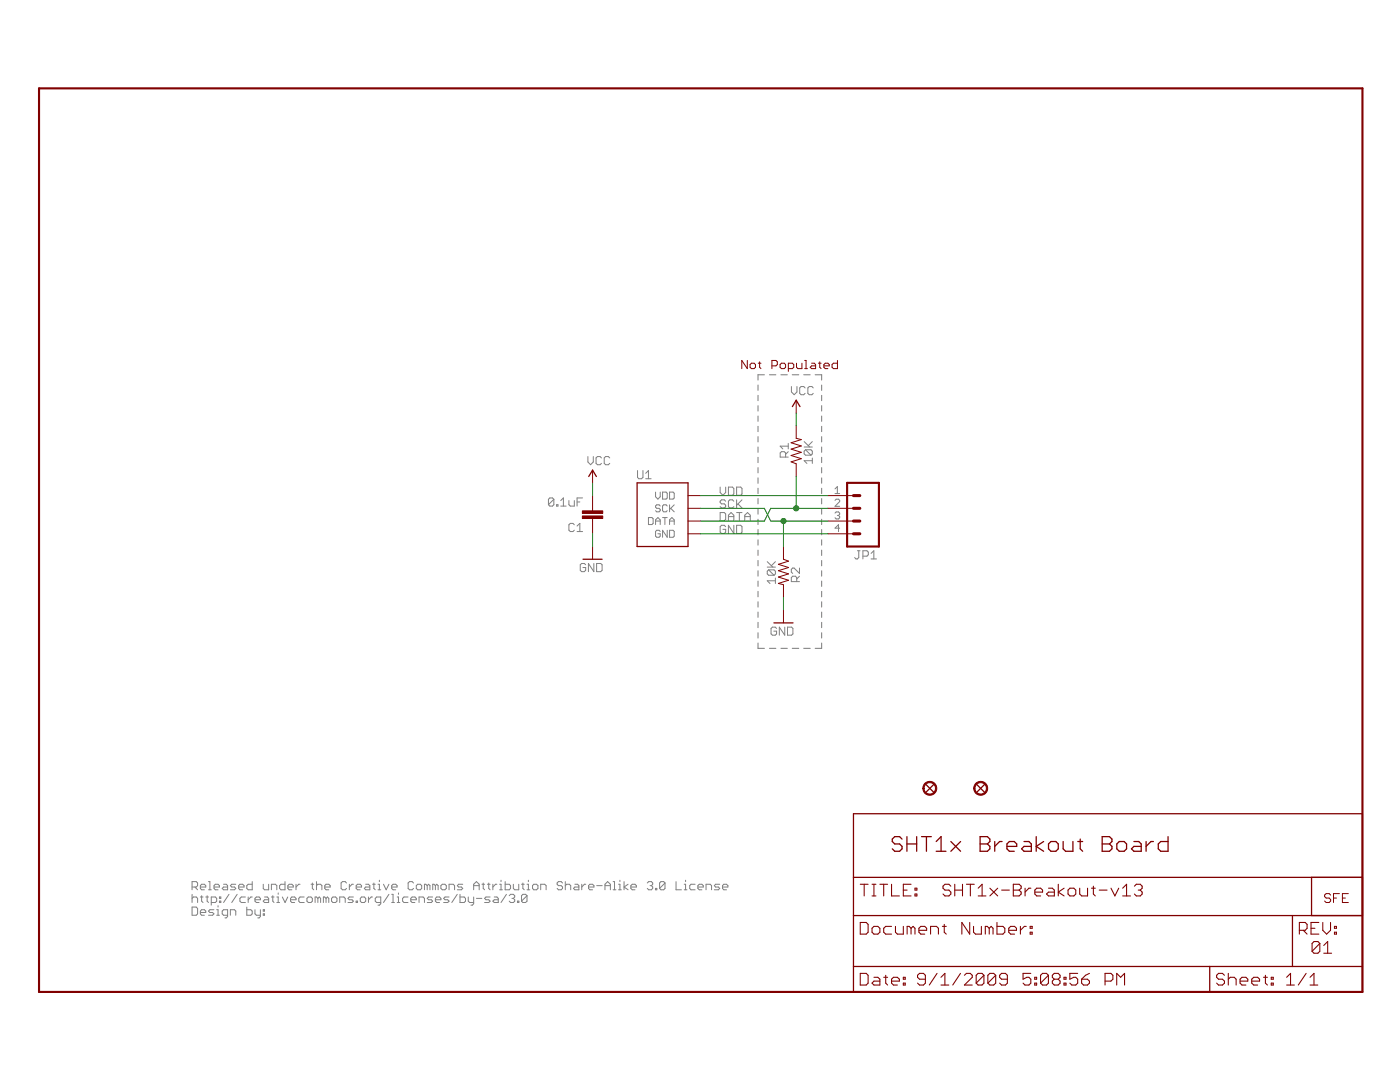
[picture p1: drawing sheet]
<svg xmlns="http://www.w3.org/2000/svg" width="279mm" height="216mm" viewBox="0 0 279 216" stroke-linecap="round" stroke-linejoin="round" font-family="sans-serif">
<g fill="#808080" stroke="#808080" stroke-width=".2">
<path d="M109.5 99.6v1.1z"/>
<path d="M109.7 99.4l-.2 .2z"/>
<path d="M109.7 99.4h.6z"/>
<path d="M110.3 99.4l.2 .2z"/>
<path d="M110.5 99.6v1.1z"/>
<path d="M110.5 100.7l-.2 .3z"/>
<path d="M109.7 101h.6z"/>
<path d="M109.5 100.7l.2 .3z"/>
<path d="M109.5 100.7l1-1.1z"/>
<path d="M111.1 100.7v.3z"/>
<path d="M111.1 100.7h.3z"/>
<path d="M111.4 100.7v.3z"/>
<path d="M111.1 101h.3z"/>
<path d="M111.9 99.9l.5-.5z"/>
<path d="M112.4 99.4v1.6z"/>
<path d="M111.9 101h1.1z"/>
<path d="M113.5 99.9v.8z"/>
<path d="M113.5 100.7l.3 .3z"/>
<path d="M113.8 101h.8z"/>
<path d="M114.6 99.9v1.1z"/>
<path d="M115.2 99.4v1.6z"/>
<path d="M115.2 99.4h1.1z"/>
<path d="M115.2 100.2h.5z"/>
<path d="M116.6 112.4l.3 .3z"/>
<path d="M116.1 112.4h.5z"/>
<path d="M115.8 112.7l.3-.3z"/>
<path d="M115.8 112.7v1.1z"/>
<path d="M115.8 113.8l.3 .3z"/>
<path d="M116.1 114.1h.5z"/>
<path d="M116.9 113.8l-.3 .3z"/>
<path d="M116.9 113.2v.6z"/>
<path d="M116.3 113.2h.6z"/>
<path d="M117.4 112.4v1.7z"/>
<path d="M117.4 112.4l1.1 1.7z"/>
<path d="M118.5 112.4v1.7z"/>
<path d="M119.1 112.4v1.7z"/>
<path d="M119.1 114.1h.8z"/>
<path d="M120.2 113.8l-.3 .3z"/>
<path d="M120.2 112.7v1.1z"/>
<path d="M119.9 112.4l.3 .3z"/>
<path d="M119.1 112.4h.8z"/>
<path d="M117.3 91.1v1.1z"/>
<path d="M117.3 92.2l.6 .5z"/>
<path d="M117.9 92.7l.5-.5z"/>
<path d="M118.4 91.1v1.1z"/>
<path d="M119.8 91.1l.2 .3z"/>
<path d="M119.2 91.1h.6z"/>
<path d="M119.2 91.1l-.2 .3z"/>
<path d="M119 91.4v1.1z"/>
<path d="M119 92.5l.2 .2z"/>
<path d="M119.2 92.7h.6z"/>
<path d="M119.8 92.7l.2-.2z"/>
<path d="M121.4 91.1l.3 .3z"/>
<path d="M120.9 91.1h.5z"/>
<path d="M120.9 91.1l-.3 .3z"/>
<path d="M120.6 91.4v1.1z"/>
<path d="M120.6 92.5l.3 .2z"/>
<path d="M120.9 92.7h.5z"/>
<path d="M121.4 92.7l.3-.2z"/>
<path d="M160.5 91.9l.5 .6z"/>
<path d="M160.5 91.9h1.6z"/>
<path d="M162.1 91.4v1.1z"/>
<path d="M160.8 90.8h1z"/>
<path d="M160.5 90.6l.3 .2z"/>
<path d="M160.5 90v.6z"/>
<path d="M160.8 89.7l-.3 .3z"/>
<path d="M160.8 89.7h1z"/>
<path d="M161.8 89.7l.3 .3z"/>
<path d="M162.1 90v.6z"/>
<path d="M161.8 90.8l.3-.2z"/>
<path d="M160.8 89.7l1 1.1z"/>
<path d="M160.5 89.2h1.6z"/>
<path d="M160.5 88.1l1.1 1.1z"/>
<path d="M161.3 88.9l.8-.8z"/>
<path d="M157.9 77.1v1.1z"/>
<path d="M157.9 78.2l.6 .6z"/>
<path d="M158.5 78.8l.5-.6z"/>
<path d="M159 77.1v1.1z"/>
<path d="M160.4 77.1l.3 .3z"/>
<path d="M159.9 77.1h.5z"/>
<path d="M159.9 77.1l-.3 .3z"/>
<path d="M159.6 77.4v1.1z"/>
<path d="M159.6 78.5l.3 .3z"/>
<path d="M159.9 78.8h.5z"/>
<path d="M160.4 78.8l.3-.3z"/>
<path d="M162 77.1l.3 .3z"/>
<path d="M161.5 77.1h.5z"/>
<path d="M161.5 77.1l-.3 .3z"/>
<path d="M161.2 77.4v1.1z"/>
<path d="M161.2 78.5l.3 .3z"/>
<path d="M161.5 78.8h.5z"/>
<path d="M162 78.8l.3-.3z"/>
<path d="M153.1 115.9l.6 .5z"/>
<path d="M153.1 115.9h1.6z"/>
<path d="M154.7 115.3v1.1z"/>
<path d="M153.4 114.8h1.1z"/>
<path d="M153.1 114.5l.3 .3z"/>
<path d="M153.1 114v.5z"/>
<path d="M153.1 114l.3-.3z"/>
<path d="M153.4 113.7h1.1z"/>
<path d="M154.5 113.7l.2 .3z"/>
<path d="M154.7 114v.5z"/>
<path d="M154.7 114.5l-.2 .3z"/>
<path d="M153.4 113.7l1.1 1.1z"/>
<path d="M153.1 113.2h1.6z"/>
<path d="M153.1 112.1l1.1 1.1z"/>
<path d="M153.9 112.9l.8-.8z"/>
<path d="M154.7 125.1l.3 .3z"/>
<path d="M154.2 125.1h.5z"/>
<path d="M153.9 125.4l.3-.3z"/>
<path d="M153.9 125.4v1.1z"/>
<path d="M153.9 126.5l.3 .2z"/>
<path d="M154.2 126.7h.5z"/>
<path d="M154.7 126.7l.3-.2z"/>
<path d="M155 125.9v.6z"/>
<path d="M154.4 125.9h.6z"/>
<path d="M155.5 125.1v1.6z"/>
<path d="M155.5 125.1l1.1 1.6z"/>
<path d="M156.6 125.1v1.6z"/>
<path d="M157.2 125.1v1.6z"/>
<path d="M157.2 126.7h.8z"/>
<path d="M158 126.7l.2-.2z"/>
<path d="M158.2 125.4v1.1z"/>
<path d="M158 125.1l.2 .3z"/>
<path d="M157.2 125.1h.8z"/>
<path d="M114.3 104.4l.3 .3z"/>
<path d="M113.8 104.4h.5z"/>
<path d="M113.8 104.4l-.3 .3z"/>
<path d="M113.5 104.7v1.1z"/>
<path d="M113.5 105.8l.3 .3z"/>
<path d="M113.8 106.1h.5z"/>
<path d="M114.3 106.1l.3-.3z"/>
<path d="M115.2 105l.5-.6z"/>
<path d="M115.7 104.4v1.7z"/>
<path d="M115.2 106.1h1.1z"/>
<path d="M129.4 103.3v1.4z"/>
<path d="M129.4 104.7h.7z"/>
<path d="M130.1 104.7l.2-.3z"/>
<path d="M130.3 103.5v.9z"/>
<path d="M130.1 103.3l.2 .2z"/>
<path d="M129.4 103.3h.7z"/>
<path d="M130.8 103.7v1z"/>
<path d="M130.8 103.7l.5-.4z"/>
<path d="M131.3 103.3l.5 .4z"/>
<path d="M131.8 103.7v1z"/>
<path d="M130.8 104h1z"/>
<path d="M132.7 103.3v1.4z"/>
<path d="M132.2 103.3h1z"/>
<path d="M133.6 103.7v1z"/>
<path d="M134.1 103.3l-.5 .4z"/>
<path d="M134.1 103.3l.5 .4z"/>
<path d="M134.6 103.7v1z"/>
<path d="M133.6 104h1z"/>
<path d="M131.5 105.8l.3 .2z"/>
<path d="M131.1 105.8h.4z"/>
<path d="M131.1 105.8l-.3 .2z"/>
<path d="M130.8 106v1z"/>
<path d="M130.8 107l.3 .2z"/>
<path d="M131.1 107.2h.4z"/>
<path d="M131.5 107.2l.3-.2z"/>
<path d="M131.8 106.5v.5z"/>
<path d="M131.3 106.5h.5z"/>
<path d="M132.2 105.8v1.4z"/>
<path d="M132.2 105.8l1 1.4z"/>
<path d="M133.2 105.8v1.4z"/>
<path d="M133.6 105.8v1.4z"/>
<path d="M133.6 107.2h.7z"/>
<path d="M134.6 107l-.3 .2z"/>
<path d="M134.6 106v1z"/>
<path d="M134.3 105.8l.3 .2z"/>
<path d="M133.6 105.8h.7z"/>
<path d="M131.5 100.7l.3 .3z"/>
<path d="M131.1 100.7h.4z"/>
<path d="M131.1 100.7l-.3 .3z"/>
<path d="M130.8 101v.2z"/>
<path d="M130.8 101.2l.3 .2z"/>
<path d="M131.1 101.4h.4z"/>
<path d="M131.5 101.4l.3 .3z"/>
<path d="M131.8 101.7v.2z"/>
<path d="M131.5 102.1l.3-.2z"/>
<path d="M131.1 102.1h.4z"/>
<path d="M130.8 101.9l.3 .2z"/>
<path d="M132.9 100.7l.3 .3z"/>
<path d="M132.5 100.7h.4z"/>
<path d="M132.5 100.7l-.3 .3z"/>
<path d="M132.2 101v.9z"/>
<path d="M132.2 101.9l.3 .2z"/>
<path d="M132.5 102.1h.4z"/>
<path d="M132.9 102.1l.3-.2z"/>
<path d="M133.6 100.7v1.4z"/>
<path d="M133.6 101.7l1-1z"/>
<path d="M133.9 101.4l.7 .7z"/>
<path d="M130.8 98.2v.9z"/>
<path d="M130.8 99.1l.5 .5z"/>
<path d="M131.3 99.6l.5-.5z"/>
<path d="M131.8 98.2v.9z"/>
<path d="M132.2 98.2v1.4z"/>
<path d="M132.2 99.6h.7z"/>
<path d="M132.9 99.6l.3-.2z"/>
<path d="M133.2 98.4v1z"/>
<path d="M132.9 98.2l.3 .2z"/>
<path d="M132.2 98.2h.7z"/>
<path d="M133.6 98.2v1.4z"/>
<path d="M133.6 99.6h.7z"/>
<path d="M134.6 99.4l-.3 .2z"/>
<path d="M134.6 98.4v1z"/>
<path d="M134.3 98.2l.3 .2z"/>
<path d="M133.6 98.2h.7z"/>
<path d="M127.2 93.9v1.3z"/>
<path d="M127.2 95.2l.3 .3z"/>
<path d="M127.5 95.5h.5z"/>
<path d="M128 95.5l.3-.3z"/>
<path d="M128.3 93.9v1.3z"/>
<path d="M129.4 93.9l-.5 .5z"/>
<path d="M129.4 93.9v1.6z"/>
<path d="M128.9 95.5h1z"/>
<path d="M166.6 97.6l.5-.5z"/>
<path d="M167.1 97.1v1.4z"/>
<path d="M166.6 98.5h1z"/>
<path d="M166.6 101h1z"/>
<path d="M167.6 100.1l-1 .9z"/>
<path d="M167.6 99.8v.3z"/>
<path d="M167.3 99.6l.3 .2z"/>
<path d="M166.9 99.6h.4z"/>
<path d="M166.9 99.6l-.3 .2z"/>
<path d="M166.6 102.4l.3-.2z"/>
<path d="M166.9 102.2h.4z"/>
<path d="M167.3 102.2l.3 .2z"/>
<path d="M167.6 102.4v.2z"/>
<path d="M167.6 102.6l-.3 .2z"/>
<path d="M167.1 102.8h.2z"/>
<path d="M167.3 102.8l.3 .3z"/>
<path d="M167.6 103.1v.2z"/>
<path d="M167.6 103.3l-.3 .2z"/>
<path d="M166.9 103.5h.4z"/>
<path d="M166.6 103.3l.3 .2z"/>
<path d="M167.3 104.7v1.4z"/>
<path d="M166.6 105.4l.7-.7z"/>
<path d="M166.6 105.4h1z"/>
<path d="M170.6 111.3l.2 .2z"/>
<path d="M170.8 111.5h.3z"/>
<path d="M171.1 111.5l.3-.2z"/>
<path d="M171.4 109.9v1.4z"/>
<path d="M171.1 109.9h.5z"/>
<path d="M172.2 109.9v1.6z"/>
<path d="M172.2 109.9h.8z"/>
<path d="M173 109.9l.3 .3z"/>
<path d="M173.3 110.2v.5z"/>
<path d="M173.3 110.7l-.3 .3z"/>
<path d="M172.2 111h.8z"/>
<path d="M173.8 110.4l.6-.5z"/>
<path d="M174.4 109.9v1.6z"/>
<path d="M173.8 111.5h1.1z"/>
<path d="M155.7 91.2h1.6z"/>
<path d="M155.7 90.4v.8z"/>
<path d="M155.7 90.4l.3-.3z"/>
<path d="M156 90.1h.5z"/>
<path d="M156.5 90.1l.3 .3z"/>
<path d="M156.8 90.4v.8z"/>
<path d="M156.8 90.7l.5-.6z"/>
<path d="M155.7 89l.5 .6z"/>
<path d="M155.7 89h1.6z"/>
<path d="M157.3 88.5v1.1z"/>
<path d="M157.9 116.1h1.7z"/>
<path d="M157.9 115.3v.8z"/>
<path d="M157.9 115.3l.3-.3z"/>
<path d="M158.2 115h.5z"/>
<path d="M158.7 115l.3 .3z"/>
<path d="M159 115.3v.8z"/>
<path d="M159 115.5l.6-.5z"/>
<path d="M159.6 113.3v1.1z"/>
<path d="M158.5 113.3l1.1 1.1z"/>
<path d="M158.2 113.3h.3z"/>
<path d="M157.9 113.6l.3-.3z"/>
<path d="M157.9 113.6v.6z"/>
<path d="M157.9 114.2l.3 .2z"/>
<path d="M38.3 175.9v1.6z"/>
<path d="M38.3 175.9h.9z"/>
<path d="M39.2 175.9l.2 .3z"/>
<path d="M39.4 176.2v.5z"/>
<path d="M39.4 176.7l-.2 .3z"/>
<path d="M38.3 177h.9z"/>
<path d="M38.9 177l.5 .5z"/>
<path d="M40.2 177.5h.6z"/>
<path d="M40 177.3l.2 .2z"/>
<path d="M40 176.7v.6z"/>
<path d="M40.2 176.4l-.2 .3z"/>
<path d="M40.2 176.4h.6z"/>
<path d="M40.8 176.4l.3 .3z"/>
<path d="M41.1 176.7v.3z"/>
<path d="M40 177h1.1z"/>
<path d="M41.6 175.9h.3z"/>
<path d="M41.9 175.9v1.6z"/>
<path d="M41.6 177.5h.6z"/>
<path d="M43 177.5h.5z"/>
<path d="M42.7 177.3l.3 .2z"/>
<path d="M42.7 176.7v.6z"/>
<path d="M43 176.4l-.3 .3z"/>
<path d="M43 176.4h.5z"/>
<path d="M43.5 176.4l.3 .3z"/>
<path d="M43.8 176.7v.3z"/>
<path d="M42.7 177h1.1z"/>
<path d="M44.6 176.4h.5z"/>
<path d="M45.1 176.4l.3 .3z"/>
<path d="M45.4 176.7v.8z"/>
<path d="M44.6 177.5h.8z"/>
<path d="M44.3 177.3l.3 .2z"/>
<path d="M44.3 177.3l.3-.3z"/>
<path d="M44.6 177h.8z"/>
<path d="M46 177.5h.8z"/>
<path d="M47.1 177.3l-.3 .2z"/>
<path d="M46.8 177l.3 .3z"/>
<path d="M46.2 177h.6z"/>
<path d="M46 176.7l.2 .3z"/>
<path d="M46 176.7l.2-.3z"/>
<path d="M46.2 176.4h.9z"/>
<path d="M47.9 177.5h.5z"/>
<path d="M47.6 177.3l.3 .2z"/>
<path d="M47.6 176.7v.6z"/>
<path d="M47.9 176.4l-.3 .3z"/>
<path d="M47.9 176.4h.5z"/>
<path d="M48.4 176.4l.3 .3z"/>
<path d="M48.7 176.7v.3z"/>
<path d="M47.6 177h1.1z"/>
<path d="M50.3 175.9v1.6z"/>
<path d="M49.5 177.5h.8z"/>
<path d="M49.3 177.3l.2 .2z"/>
<path d="M49.3 176.7v.6z"/>
<path d="M49.3 176.7l.2-.3z"/>
<path d="M49.5 176.4h.8z"/>
<path d="M52.5 176.4v.9z"/>
<path d="M52.5 177.3l.3 .2z"/>
<path d="M52.8 177.5h.8z"/>
<path d="M53.6 176.4v1.1z"/>
<path d="M54.2 176.4v1.1z"/>
<path d="M54.2 176.4h.8z"/>
<path d="M55 176.4l.2 .3z"/>
<path d="M55.2 176.7v.8z"/>
<path d="M56.9 175.9v1.6z"/>
<path d="M56.1 177.5h.8z"/>
<path d="M55.8 177.3l.3 .2z"/>
<path d="M55.8 176.7v.6z"/>
<path d="M55.8 176.7l.3-.3z"/>
<path d="M56.1 176.4h.8z"/>
<path d="M57.7 177.5h.6z"/>
<path d="M57.4 177.3l.3 .2z"/>
<path d="M57.4 176.7v.6z"/>
<path d="M57.7 176.4l-.3 .3z"/>
<path d="M57.7 176.4h.6z"/>
<path d="M58.3 176.4l.2 .3z"/>
<path d="M58.5 176.7v.3z"/>
<path d="M57.4 177h1.1z"/>
<path d="M59.1 176.4v1.1z"/>
<path d="M59.6 176.4l-.5 .6z"/>
<path d="M59.6 176.4h.3z"/>
<path d="M62.3 176.2v1.1z"/>
<path d="M62.3 177.3l.3 .2z"/>
<path d="M62.1 176.4h.5z"/>
<path d="M63.2 175.9v1.6z"/>
<path d="M63.4 176.4l-.2 .3z"/>
<path d="M63.4 176.4h.6z"/>
<path d="M64 176.4l.2 .3z"/>
<path d="M64.2 176.7v.8z"/>
<path d="M65.1 177.5h.5z"/>
<path d="M64.8 177.3l.3 .2z"/>
<path d="M64.8 176.7v.6z"/>
<path d="M65.1 176.4l-.3 .3z"/>
<path d="M65.1 176.4h.5z"/>
<path d="M65.6 176.4l.3 .3z"/>
<path d="M65.9 176.7v.3z"/>
<path d="M64.8 177h1.1z"/>
<path d="M68.9 175.9l.3 .3z"/>
<path d="M68.3 175.9h.6z"/>
<path d="M68.3 175.9l-.2 .3z"/>
<path d="M68.1 176.2v1.1z"/>
<path d="M68.1 177.3l.2 .2z"/>
<path d="M68.3 177.5h.6z"/>
<path d="M69.2 177.3l-.3 .2z"/>
<path d="M69.7 176.4v1.1z"/>
<path d="M70.3 176.4l-.6 .6z"/>
<path d="M70.3 176.4h.2z"/>
<path d="M71.4 177.5h.5z"/>
<path d="M71.1 177.3l.3 .2z"/>
<path d="M71.1 176.7v.6z"/>
<path d="M71.1 176.7l.3-.3z"/>
<path d="M71.4 176.4h.5z"/>
<path d="M71.9 176.4l.3 .3z"/>
<path d="M72.2 176.7v.3z"/>
<path d="M71.1 177h1.1z"/>
<path d="M73 176.4h.5z"/>
<path d="M73.5 176.4l.3 .3z"/>
<path d="M73.8 176.7v.8z"/>
<path d="M73 177.5h.8z"/>
<path d="M72.7 177.3l.3 .2z"/>
<path d="M72.7 177.3l.3-.3z"/>
<path d="M73 177h.8z"/>
<path d="M74.6 176.2v1.1z"/>
<path d="M74.6 177.3l.3 .2z"/>
<path d="M74.4 176.4h.5z"/>
<path d="M75.4 176.4h.3z"/>
<path d="M75.7 176.4v1.1z"/>
<path d="M75.4 177.5h.6z"/>
<path d="M75.7 175.6v.3z"/>
<path d="M76.5 176.4l.6 1.1z"/>
<path d="M77.6 176.4l-.5 1.1z"/>
<path d="M78.4 177.5h.6z"/>
<path d="M78.2 177.3l.2 .2z"/>
<path d="M78.2 176.7v.6z"/>
<path d="M78.4 176.4l-.2 .3z"/>
<path d="M78.4 176.4h.6z"/>
<path d="M79 176.4l.2 .3z"/>
<path d="M79.2 176.7v.3z"/>
<path d="M78.2 177h1z"/>
<path d="M82.3 175.9l.2 .3z"/>
<path d="M81.7 175.9h.6z"/>
<path d="M81.7 175.9l-.3 .3z"/>
<path d="M81.4 176.2v1.1z"/>
<path d="M81.4 177.3l.3 .2z"/>
<path d="M81.7 177.5h.6z"/>
<path d="M82.3 177.5l.2-.2z"/>
<path d="M83.4 177.5h.5z"/>
<path d="M83.9 177.5l.3-.2z"/>
<path d="M84.2 176.7v.6z"/>
<path d="M83.9 176.4l.3 .3z"/>
<path d="M83.4 176.4h.5z"/>
<path d="M83.4 176.4l-.3 .3z"/>
<path d="M83.1 176.7v.6z"/>
<path d="M83.1 177.3l.3 .2z"/>
<path d="M84.7 176.4v1.1z"/>
<path d="M84.7 176.4h.3z"/>
<path d="M85 176.4l.3 .3z"/>
<path d="M85.3 176.7v.8z"/>
<path d="M85.3 176.7l.2-.3z"/>
<path d="M85.5 176.4l.3 .3z"/>
<path d="M85.8 176.7v.8z"/>
<path d="M86.4 176.4v1.1z"/>
<path d="M86.4 176.4h.2z"/>
<path d="M86.6 176.4l.3 .3z"/>
<path d="M86.9 176.7v.8z"/>
<path d="M86.9 176.7l.3-.3z"/>
<path d="M87.2 176.4l.2 .3z"/>
<path d="M87.4 176.7v.8z"/>
<path d="M88.3 177.5h.5z"/>
<path d="M88.8 177.5l.3-.2z"/>
<path d="M89.1 176.7v.6z"/>
<path d="M88.8 176.4l.3 .3z"/>
<path d="M88.3 176.4h.5z"/>
<path d="M88.3 176.4l-.3 .3z"/>
<path d="M88 176.7v.6z"/>
<path d="M88 177.3l.3 .2z"/>
<path d="M89.6 176.4v1.1z"/>
<path d="M89.6 176.4h.8z"/>
<path d="M90.4 176.4l.3 .3z"/>
<path d="M90.7 176.7v.8z"/>
<path d="M91.3 177.5h.8z"/>
<path d="M92.1 177.5l.3-.2z"/>
<path d="M92.1 177l.3 .3z"/>
<path d="M91.5 177h.6z"/>
<path d="M91.3 176.7l.2 .3z"/>
<path d="M91.5 176.4l-.2 .3z"/>
<path d="M91.5 176.4h.9z"/>
<path d="M94.5 176.4v1.1z"/>
<path d="M94.5 176.4l.6-.5z"/>
<path d="M95.1 175.9l.5 .5z"/>
<path d="M95.6 176.4v1.1z"/>
<path d="M94.5 176.7h1.1z"/>
<path d="M96.4 176.2v1.1z"/>
<path d="M96.4 177.3l.3 .2z"/>
<path d="M96.2 176.4h.5z"/>
<path d="M97.5 176.2v1.1z"/>
<path d="M97.5 177.3l.3 .2z"/>
<path d="M97.3 176.4h.5z"/>
<path d="M98.4 176.4v1.1z"/>
<path d="M98.9 176.4l-.5 .6z"/>
<path d="M98.9 176.4h.3z"/>
<path d="M99.7 176.4h.3z"/>
<path d="M100 176.4v1.1z"/>
<path d="M99.7 177.5h.6z"/>
<path d="M100 175.6v.3z"/>
<path d="M100.8 175.9v1.6z"/>
<path d="M100.8 177.5h.8z"/>
<path d="M101.6 177.5l.3-.2z"/>
<path d="M101.9 176.7v.6z"/>
<path d="M101.6 176.4l.3 .3z"/>
<path d="M100.8 176.4h.8z"/>
<path d="M102.4 176.4v.9z"/>
<path d="M102.4 177.3l.3 .2z"/>
<path d="M102.7 177.5h.8z"/>
<path d="M103.5 176.4v1.1z"/>
<path d="M104.4 176.2v1.1z"/>
<path d="M104.4 177.3l.2 .2z"/>
<path d="M104.1 176.4h.5z"/>
<path d="M105.2 176.4h.3z"/>
<path d="M105.5 176.4v1.1z"/>
<path d="M105.2 177.5h.5z"/>
<path d="M105.5 175.6v.3z"/>
<path d="M106.5 177.5h.6z"/>
<path d="M107.1 177.5l.3-.2z"/>
<path d="M107.4 176.7v.6z"/>
<path d="M107.1 176.4l.3 .3z"/>
<path d="M106.5 176.4h.6z"/>
<path d="M106.5 176.4l-.2 .3z"/>
<path d="M106.3 176.7v.6z"/>
<path d="M106.3 177.3l.2 .2z"/>
<path d="M107.9 176.4v1.1z"/>
<path d="M107.9 176.4h.8z"/>
<path d="M108.7 176.4l.3 .3z"/>
<path d="M109 176.7v.8z"/>
<path d="M112 175.9l.3 .3z"/>
<path d="M111.4 175.9h.6z"/>
<path d="M111.4 175.9l-.2 .3z"/>
<path d="M111.2 176.2v.2z"/>
<path d="M111.2 176.4l.2 .3z"/>
<path d="M111.4 176.7h.6z"/>
<path d="M112 176.7l.3 .3z"/>
<path d="M112.3 177v.3z"/>
<path d="M112.3 177.3l-.3 .2z"/>
<path d="M111.4 177.5h.6z"/>
<path d="M111.2 177.3l.2 .2z"/>
<path d="M112.8 175.9v1.6z"/>
<path d="M113.1 176.4l-.3 .3z"/>
<path d="M113.1 176.4h.5z"/>
<path d="M113.6 176.4l.3 .3z"/>
<path d="M113.9 176.7v.8z"/>
<path d="M114.7 176.4h.6z"/>
<path d="M115.3 176.4l.2 .3z"/>
<path d="M115.5 176.7v.8z"/>
<path d="M114.7 177.5h.8z"/>
<path d="M114.4 177.3l.3 .2z"/>
<path d="M114.4 177.3l.3-.3z"/>
<path d="M114.7 177h.8z"/>
<path d="M116.1 176.4v1.1z"/>
<path d="M116.6 176.4l-.5 .6z"/>
<path d="M116.6 176.4h.3z"/>
<path d="M117.7 177.5h.6z"/>
<path d="M117.5 177.3l.2 .2z"/>
<path d="M117.5 176.7v.6z"/>
<path d="M117.5 176.7l.2-.3z"/>
<path d="M117.7 176.4h.6z"/>
<path d="M118.3 176.4l.2 .3z"/>
<path d="M118.5 176.7v.3z"/>
<path d="M117.5 177h1z"/>
<path d="M119.1 176.7h1.1z"/>
<path d="M120.7 176.4v1.1z"/>
<path d="M120.7 176.4l.6-.5z"/>
<path d="M121.3 175.9l.5 .5z"/>
<path d="M121.8 176.4v1.1z"/>
<path d="M120.7 176.7h1.1z"/>
<path d="M122.4 175.9h.2z"/>
<path d="M122.6 175.9v1.6z"/>
<path d="M122.4 177.5h.5z"/>
<path d="M123.4 176.4h.3z"/>
<path d="M123.7 176.4v1.1z"/>
<path d="M123.4 177.5h.6z"/>
<path d="M123.7 175.6v.3z"/>
<path d="M124.5 175.9v1.6z"/>
<path d="M124.5 177l.8 .5z"/>
<path d="M124.5 177l.8-.6z"/>
<path d="M126.2 177.5h.5z"/>
<path d="M125.9 177.3l.3 .2z"/>
<path d="M125.9 176.7v.6z"/>
<path d="M125.9 176.7l.3-.3z"/>
<path d="M126.2 176.4h.5z"/>
<path d="M126.7 176.4l.3 .3z"/>
<path d="M127 176.7v.3z"/>
<path d="M125.9 177h1.1z"/>
<path d="M129.5 175.9l-.3 .3z"/>
<path d="M129.5 175.9h.5z"/>
<path d="M130 175.9l.3 .3z"/>
<path d="M130.3 176.2v.2z"/>
<path d="M130.3 176.4l-.3 .3z"/>
<path d="M129.7 176.7h.3z"/>
<path d="M130 176.7l.3 .3z"/>
<path d="M130.3 177v.3z"/>
<path d="M130.3 177.3l-.3 .2z"/>
<path d="M129.5 177.5h.5z"/>
<path d="M129.2 177.3l.3 .2z"/>
<path d="M130.8 177.3v.2z"/>
<path d="M130.8 177.3h.3z"/>
<path d="M131.1 177.3v.2z"/>
<path d="M130.8 177.5h.3z"/>
<path d="M131.6 176.2v1.1z"/>
<path d="M131.6 176.2l.3-.3z"/>
<path d="M131.9 175.9h.6z"/>
<path d="M132.5 175.9l.2 .3z"/>
<path d="M132.7 176.2v1.1z"/>
<path d="M132.7 177.3l-.2 .2z"/>
<path d="M131.9 177.5h.6z"/>
<path d="M131.6 177.3l.3 .2z"/>
<path d="M131.6 177.3l1.1-1.1z"/>
<path d="M134.9 175.9v1.6z"/>
<path d="M134.9 177.5h1.1z"/>
<path d="M136.5 176.4h.3z"/>
<path d="M136.8 176.4v1.1z"/>
<path d="M136.5 177.5h.6z"/>
<path d="M136.8 175.6v.3z"/>
<path d="M137.9 176.4h.8z"/>
<path d="M137.9 176.4l-.3 .3z"/>
<path d="M137.6 176.7v.6z"/>
<path d="M137.6 177.3l.3 .2z"/>
<path d="M137.9 177.5h.8z"/>
<path d="M139.6 177.5h.5z"/>
<path d="M139.3 177.3l.3 .2z"/>
<path d="M139.3 176.7v.6z"/>
<path d="M139.3 176.7l.3-.3z"/>
<path d="M139.6 176.4h.5z"/>
<path d="M140.1 176.4l.3 .3z"/>
<path d="M140.4 176.7v.3z"/>
<path d="M139.3 177h1.1z"/>
<path d="M140.9 176.4v1.1z"/>
<path d="M140.9 176.4h.8z"/>
<path d="M141.7 176.4l.3 .3z"/>
<path d="M142 176.7v.8z"/>
<path d="M142.6 177.5h.8z"/>
<path d="M143.4 177.5l.2-.2z"/>
<path d="M143.4 177l.2 .3z"/>
<path d="M142.8 177h.6z"/>
<path d="M142.6 176.7l.2 .3z"/>
<path d="M142.8 176.4l-.2 .3z"/>
<path d="M142.8 176.4h.8z"/>
<path d="M144.5 177.5h.5z"/>
<path d="M144.2 177.3l.3 .2z"/>
<path d="M144.2 176.7v.6z"/>
<path d="M144.2 176.7l.3-.3z"/>
<path d="M144.5 176.4h.5z"/>
<path d="M145 176.4l.3 .3z"/>
<path d="M145.3 176.7v.3z"/>
<path d="M144.2 177h1.1z"/>
<path d="M38.3 178.5v1.6z"/>
<path d="M38.3 179.3l.3-.3z"/>
<path d="M38.6 179h.6z"/>
<path d="M39.2 179l.2 .3z"/>
<path d="M39.4 179.3v.8z"/>
<path d="M40.2 178.7v1.1z"/>
<path d="M40.2 179.8l.3 .3z"/>
<path d="M40 179h.5z"/>
<path d="M41.3 178.7v1.1z"/>
<path d="M41.3 179.8l.3 .3z"/>
<path d="M41.1 179h.5z"/>
<path d="M42.2 179v1.6z"/>
<path d="M42.2 179h.8z"/>
<path d="M43 179l.2 .3z"/>
<path d="M43.2 179.3v.5z"/>
<path d="M43.2 179.8l-.2 .3z"/>
<path d="M42.2 180.1h.8z"/>
<path d="M43.8 179h.3z"/>
<path d="M44.1 179v.3z"/>
<path d="M43.8 179.3h.3z"/>
<path d="M43.8 179v.3z"/>
<path d="M43.8 179.8h.3z"/>
<path d="M44.1 179.8v.3z"/>
<path d="M43.8 180.1h.3z"/>
<path d="M43.8 179.8v.3z"/>
<path d="M45.7 178.5l-1.1 1.6z"/>
<path d="M47.3 178.5l-1.1 1.6z"/>
<path d="M48.2 179h.8z"/>
<path d="M48.2 179l-.3 .3z"/>
<path d="M47.9 179.3v.5z"/>
<path d="M47.9 179.8l.3 .3z"/>
<path d="M48.2 180.1h.8z"/>
<path d="M49.5 179v1.1z"/>
<path d="M50.1 179l-.6 .5z"/>
<path d="M50.1 179h.2z"/>
<path d="M51.2 180.1h.5z"/>
<path d="M50.9 179.8l.3 .3z"/>
<path d="M50.9 179.3v.5z"/>
<path d="M51.2 179l-.3 .3z"/>
<path d="M51.2 179h.5z"/>
<path d="M51.7 179l.3 .3z"/>
<path d="M52 179.3v.2z"/>
<path d="M50.9 179.5h1.1z"/>
<path d="M52.8 179h.5z"/>
<path d="M53.3 179l.3 .3z"/>
<path d="M53.6 179.3v.8z"/>
<path d="M52.8 180.1h.8z"/>
<path d="M52.5 179.8l.3 .3z"/>
<path d="M52.8 179.5l-.3 .3z"/>
<path d="M52.8 179.5h.8z"/>
<path d="M54.4 178.7v1.1z"/>
<path d="M54.4 179.8l.3 .3z"/>
<path d="M54.2 179h.5z"/>
<path d="M55.2 179h.3z"/>
<path d="M55.5 179v1.1z"/>
<path d="M55.2 180.1h.6z"/>
<path d="M55.5 178.2v.3z"/>
<path d="M56.3 179l.6 1.1z"/>
<path d="M57.4 179l-.5 1.1z"/>
<path d="M58.3 180.1h.5z"/>
<path d="M58 179.8l.3 .3z"/>
<path d="M58 179.3v.5z"/>
<path d="M58 179.3l.3-.3z"/>
<path d="M58.3 179h.5z"/>
<path d="M58.8 179l.3 .3z"/>
<path d="M59.1 179.3v.2z"/>
<path d="M58 179.5h1.1z"/>
<path d="M59.9 179h.8z"/>
<path d="M59.9 179l-.3 .3z"/>
<path d="M59.6 179.3v.5z"/>
<path d="M59.6 179.8l.3 .3z"/>
<path d="M59.9 180.1h.8z"/>
<path d="M61.5 180.1h.6z"/>
<path d="M62.3 179.8l-.2 .3z"/>
<path d="M62.3 179.3v.5z"/>
<path d="M62.1 179l.2 .3z"/>
<path d="M61.5 179h.6z"/>
<path d="M61.5 179l-.2 .3z"/>
<path d="M61.3 179.3v.5z"/>
<path d="M61.3 179.8l.2 .3z"/>
<path d="M62.9 179v1.1z"/>
<path d="M62.9 179h.3z"/>
<path d="M63.2 179l.2 .3z"/>
<path d="M63.4 179.3v.8z"/>
<path d="M63.4 179.3l.3-.3z"/>
<path d="M63.7 179l.3 .3z"/>
<path d="M64 179.3v.8z"/>
<path d="M64.5 179v1.1z"/>
<path d="M64.5 179h.3z"/>
<path d="M64.8 179l.3 .3z"/>
<path d="M65.1 179.3v.8z"/>
<path d="M65.3 179l-.2 .3z"/>
<path d="M65.3 179l.3 .3z"/>
<path d="M65.6 179.3v.8z"/>
<path d="M66.4 180.1h.6z"/>
<path d="M67 180.1l.2-.3z"/>
<path d="M67.2 179.3v.5z"/>
<path d="M67 179l.2 .3z"/>
<path d="M66.4 179h.6z"/>
<path d="M66.4 179l-.2 .3z"/>
<path d="M66.2 179.3v.5z"/>
<path d="M66.2 179.8l.2 .3z"/>
<path d="M67.8 179v1.1z"/>
<path d="M67.8 179h.8z"/>
<path d="M68.6 179l.3 .3z"/>
<path d="M68.9 179.3v.8z"/>
<path d="M69.4 180.1h.9z"/>
<path d="M70.3 180.1l.2-.3z"/>
<path d="M70.3 179.5l.2 .3z"/>
<path d="M69.7 179.5h.6z"/>
<path d="M69.4 179.3l.3 .2z"/>
<path d="M69.7 179l-.3 .3z"/>
<path d="M69.7 179h.8z"/>
<path d="M71.1 179.8v.3z"/>
<path d="M71.1 179.8h.3z"/>
<path d="M71.4 179.8v.3z"/>
<path d="M71.1 180.1h.3z"/>
<path d="M72.2 180.1h.5z"/>
<path d="M72.7 180.1l.3-.3z"/>
<path d="M73 179.3v.5z"/>
<path d="M72.7 179l.3 .3z"/>
<path d="M72.2 179h.5z"/>
<path d="M72.2 179l-.3 .3z"/>
<path d="M71.9 179.3v.5z"/>
<path d="M71.9 179.8l.3 .3z"/>
<path d="M73.5 179v1.1z"/>
<path d="M73.5 179.5l.6-.5z"/>
<path d="M74.1 179h.2z"/>
<path d="M75.4 180.6h.3z"/>
<path d="M75.7 180.6l.3-.3z"/>
<path d="M76 179v1.3z"/>
<path d="M75.2 179h.8z"/>
<path d="M75.2 179l-.3 .3z"/>
<path d="M74.9 179.3v.5z"/>
<path d="M74.9 179.8l.3 .3z"/>
<path d="M75.2 180.1h.8z"/>
<path d="M77.6 178.5l-1.1 1.6z"/>
<path d="M78.2 178.5h.2z"/>
<path d="M78.4 178.5v1.6z"/>
<path d="M78.2 180.1h.5z"/>
<path d="M79.3 179h.2z"/>
<path d="M79.5 179v1.1z"/>
<path d="M79.3 180.1h.5z"/>
<path d="M79.5 178.2v.3z"/>
<path d="M80.6 179h.8z"/>
<path d="M80.6 179l-.3 .3z"/>
<path d="M80.3 179.3v.5z"/>
<path d="M80.3 179.8l.3 .3z"/>
<path d="M80.6 180.1h.8z"/>
<path d="M82.3 180.1h.5z"/>
<path d="M82 179.8l.3 .3z"/>
<path d="M82 179.3v.5z"/>
<path d="M82.3 179l-.3 .3z"/>
<path d="M82.3 179h.5z"/>
<path d="M82.8 179l.3 .3z"/>
<path d="M83.1 179.3v.2z"/>
<path d="M82 179.5h1.1z"/>
<path d="M83.6 179v1.1z"/>
<path d="M83.6 179h.8z"/>
<path d="M84.4 179l.3 .3z"/>
<path d="M84.7 179.3v.8z"/>
<path d="M85.3 180.1h.8z"/>
<path d="M86.3 179.8l-.2 .3z"/>
<path d="M86.1 179.5l.2 .3z"/>
<path d="M85.5 179.5h.6z"/>
<path d="M85.3 179.3l.2 .2z"/>
<path d="M85.3 179.3l.2-.3z"/>
<path d="M85.5 179h.8z"/>
<path d="M87.2 180.1h.5z"/>
<path d="M86.9 179.8l.3 .3z"/>
<path d="M86.9 179.3v.5z"/>
<path d="M86.9 179.3l.3-.3z"/>
<path d="M87.2 179h.5z"/>
<path d="M87.7 179l.3 .3z"/>
<path d="M88 179.3v.2z"/>
<path d="M86.9 179.5h1.1z"/>
<path d="M88.5 180.1h.8z"/>
<path d="M89.3 180.1l.3-.3z"/>
<path d="M89.3 179.5l.3 .3z"/>
<path d="M88.8 179.5h.5z"/>
<path d="M88.5 179.3l.3 .2z"/>
<path d="M88.5 179.3l.3-.3z"/>
<path d="M88.8 179h.8z"/>
<path d="M91.2 178.5l-1 1.6z"/>
<path d="M91.8 178.5v1.6z"/>
<path d="M91.8 180.1h.8z"/>
<path d="M92.9 179.8l-.3 .3z"/>
<path d="M92.9 179.3v.5z"/>
<path d="M92.6 179l.3 .3z"/>
<path d="M91.8 179h.8z"/>
<path d="M93.5 179v.8z"/>
<path d="M93.5 179.8l.2 .3z"/>
<path d="M93.7 180.1h.8z"/>
<path d="M94.5 179v1.3z"/>
<path d="M94.3 180.6l.2-.3z"/>
<path d="M94 180.6h.3z"/>
<path d="M95.1 179.3h1.1z"/>
<path d="M96.7 180.1h.8z"/>
<path d="M97.5 180.1l.3-.3z"/>
<path d="M97.5 179.5l.3 .3z"/>
<path d="M97 179.5h.5z"/>
<path d="M96.7 179.3l.3 .2z"/>
<path d="M96.7 179.3l.3-.3z"/>
<path d="M97 179h.8z"/>
<path d="M98.6 179h.6z"/>
<path d="M99.2 179l.2 .3z"/>
<path d="M99.4 179.3v.8z"/>
<path d="M98.6 180.1h.8z"/>
<path d="M98.4 179.8l.2 .3z"/>
<path d="M98.4 179.8l.2-.3z"/>
<path d="M98.6 179.5h.8z"/>
<path d="M101.1 178.5l-1.1 1.6z"/>
<path d="M101.6 178.7l.3-.2z"/>
<path d="M101.9 178.5h.5z"/>
<path d="M102.4 178.5l.3 .2z"/>
<path d="M102.7 178.7v.3z"/>
<path d="M102.7 179l-.3 .3z"/>
<path d="M102.2 179.3h.2z"/>
<path d="M102.4 179.3l.3 .2z"/>
<path d="M102.7 179.5v.3z"/>
<path d="M102.7 179.8l-.3 .3z"/>
<path d="M101.9 180.1h.5z"/>
<path d="M101.6 179.8l.3 .3z"/>
<path d="M103.3 179.8v.3z"/>
<path d="M103.3 179.8h.2z"/>
<path d="M103.5 179.8v.3z"/>
<path d="M103.3 180.1h.2z"/>
<path d="M104.1 178.7v1.1z"/>
<path d="M104.1 178.7l.3-.2z"/>
<path d="M104.4 178.5h.5z"/>
<path d="M104.9 178.5l.3 .2z"/>
<path d="M105.2 178.7v1.1z"/>
<path d="M105.2 179.8l-.3 .3z"/>
<path d="M104.4 180.1h.5z"/>
<path d="M104.1 179.8l.3 .3z"/>
<path d="M104.1 179.8l1.1-1.1z"/>
<path d="M38.3 181v1.6z"/>
<path d="M38.3 182.6h.9z"/>
<path d="M39.2 182.6l.2-.2z"/>
<path d="M39.4 181.3v1.1z"/>
<path d="M39.2 181l.2 .3z"/>
<path d="M38.3 181h.9z"/>
<path d="M40.2 182.6h.6z"/>
<path d="M40 182.4l.2 .2z"/>
<path d="M40 181.8v.6z"/>
<path d="M40.2 181.5l-.2 .3z"/>
<path d="M40.2 181.5h.6z"/>
<path d="M40.8 181.5l.3 .3z"/>
<path d="M41.1 181.8v.3z"/>
<path d="M40 182.1h1.1z"/>
<path d="M41.6 182.6h.8z"/>
<path d="M42.4 182.6l.3-.2z"/>
<path d="M42.4 182.1l.3 .3z"/>
<path d="M41.9 182.1h.5z"/>
<path d="M41.6 181.8l.3 .3z"/>
<path d="M41.6 181.8l.3-.3z"/>
<path d="M41.9 181.5h.8z"/>
<path d="M43.2 181.5h.3z"/>
<path d="M43.5 181.5v1.1z"/>
<path d="M43.2 182.6h.6z"/>
<path d="M43.5 180.7v.3z"/>
<path d="M44.9 183.2h.2z"/>
<path d="M45.1 183.2l.3-.3z"/>
<path d="M45.4 181.5v1.4z"/>
<path d="M44.6 181.5h.8z"/>
<path d="M44.6 181.5l-.3 .3z"/>
<path d="M44.3 181.8v.6z"/>
<path d="M44.3 182.4l.3 .2z"/>
<path d="M44.6 182.6h.8z"/>
<path d="M46 181.5v1.1z"/>
<path d="M46 181.5h.8z"/>
<path d="M46.8 181.5l.3 .3z"/>
<path d="M47.1 181.8v.8z"/>
<path d="M49.3 181v1.6z"/>
<path d="M49.3 182.6h.8z"/>
<path d="M50.1 182.6l.2-.2z"/>
<path d="M50.3 181.8v.6z"/>
<path d="M50.1 181.5l.2 .3z"/>
<path d="M49.3 181.5h.8z"/>
<path d="M50.9 181.5v.9z"/>
<path d="M50.9 182.4l.3 .2z"/>
<path d="M51.2 182.6h.8z"/>
<path d="M52 181.5v1.4z"/>
<path d="M52 182.9l-.3 .3z"/>
<path d="M51.4 183.2h.3z"/>
<path d="M52.5 181.5h.3z"/>
<path d="M52.8 181.5v.3z"/>
<path d="M52.5 181.8h.3z"/>
<path d="M52.5 181.5v.3z"/>
<path d="M52.5 182.4h.3z"/>
<path d="M52.8 182.4v.2z"/>
<path d="M52.5 182.6h.3z"/>
<path d="M52.5 182.4v.2z"/>
<path d="M144.5 104.8l.3 .3z"/>
<path d="M144 104.8h.5z"/>
<path d="M144 104.8l-.3 .3z"/>
<path d="M143.7 105.1v1.1z"/>
<path d="M143.7 106.2l.3 .2z"/>
<path d="M144 106.4h.5z"/>
<path d="M144.5 106.4l.3-.2z"/>
<path d="M144.8 105.6v.6z"/>
<path d="M144.3 105.6h.5z"/>
<path d="M145.4 104.8v1.6z"/>
<path d="M145.4 104.8l1.1 1.6z"/>
<path d="M146.5 104.8v1.6z"/>
<path d="M147 104.8v1.6z"/>
<path d="M147 106.4h.8z"/>
<path d="M148.1 106.2l-.3 .2z"/>
<path d="M148.1 105.1v1.1z"/>
<path d="M147.8 104.8l.3 .3z"/>
<path d="M147 104.8h.8z"/>
<path d="M143.7 97.2v1.1z"/>
<path d="M143.7 98.3l.6 .5z"/>
<path d="M144.8 98.3l-.5 .5z"/>
<path d="M144.8 97.2v1.1z"/>
<path d="M145.4 97.2v1.6z"/>
<path d="M145.4 98.8h.8z"/>
<path d="M146.5 98.6l-.3 .2z"/>
<path d="M146.5 97.5v1.1z"/>
<path d="M146.2 97.2l.3 .3z"/>
<path d="M145.4 97.2h.8z"/>
<path d="M147 97.2v1.6z"/>
<path d="M147 98.8h.8z"/>
<path d="M148.1 98.6l-.3 .2z"/>
<path d="M148.1 97.5v1.1z"/>
<path d="M147.8 97.2l.3 .3z"/>
<path d="M147 97.2h.8z"/>
<path d="M144.5 99.7l.3 .3z"/>
<path d="M144 99.7h.5z"/>
<path d="M144 99.7l-.3 .3z"/>
<path d="M143.7 100v.3z"/>
<path d="M143.7 100.3l.3 .2z"/>
<path d="M144 100.5h.5z"/>
<path d="M144.5 100.5l.3 .3z"/>
<path d="M144.8 100.8v.3z"/>
<path d="M144.8 101.1l-.3 .3z"/>
<path d="M144 101.4h.5z"/>
<path d="M143.7 101.1l.3 .3z"/>
<path d="M146.2 99.7l.3 .3z"/>
<path d="M145.6 99.7h.6z"/>
<path d="M145.6 99.7l-.2 .3z"/>
<path d="M145.4 100v1.1z"/>
<path d="M145.4 101.1l.2 .3z"/>
<path d="M145.6 101.4h.6z"/>
<path d="M146.5 101.1l-.3 .3z"/>
<path d="M147 99.7v1.7z"/>
<path d="M147 100.8l1.1-1.1z"/>
<path d="M147.3 100.5l.8 .9z"/>
<path d="M143.7 102.3v1.6z"/>
<path d="M143.7 103.9h.8z"/>
<path d="M144.5 103.9l.3-.3z"/>
<path d="M144.8 102.6v1z"/>
<path d="M144.5 102.3l.3 .3z"/>
<path d="M143.7 102.3h.8z"/>
<path d="M145.4 102.8v1.1z"/>
<path d="M145.9 102.3l-.5 .5z"/>
<path d="M145.9 102.3l.6 .5z"/>
<path d="M146.5 102.8v1.1z"/>
<path d="M145.4 103.1h1.1z"/>
<path d="M147.6 102.3v1.6z"/>
<path d="M147 102.3h1.1z"/>
<path d="M148.6 102.8v1.1z"/>
<path d="M148.6 102.8l.6-.5z"/>
<path d="M149.2 102.3l.5 .5z"/>
<path d="M149.7 102.8v1.1z"/>
<path d="M148.6 103.1h1.1z"/>
</g>
<g fill="#808080" stroke="#808080" stroke-width=".21">
<path d="M151.3 74.8h1.2z"/>
<path d="M153.6 74.8h1.2z"/>
<path d="M155.9 74.8h1.2z"/>
<path d="M158.1 74.8h1.3z"/>
<path d="M160.4 74.8h1.3z"/>
<path d="M162.7 74.8h1.3z"/>
<path d="M164 74.8v1z"/>
<path d="M164 76.8v1.1z"/>
<path d="M164 78.9v1z"/>
<path d="M164 80.9v1.1z"/>
<path d="M164 83v1.1z"/>
<path d="M164 85.1v1z"/>
<path d="M164 87.1v1.1z"/>
<path d="M164 89.2v1.1z"/>
<path d="M164 91.2v1.1z"/>
<path d="M164 93.3v1.1z"/>
<path d="M164 95.4v1z"/>
<path d="M164 97.4v1.1z"/>
<path d="M164 99.5v1z"/>
<path d="M164 101.5v1.1z"/>
<path d="M164 103.6v1.1z"/>
<path d="M164 105.7v1z"/>
<path d="M164 107.7v1.1z"/>
<path d="M164 109.8v1z"/>
<path d="M164 111.8v1.1z"/>
<path d="M164 113.9v1.1z"/>
<path d="M164 116v1z"/>
<path d="M164 118v1.1z"/>
<path d="M164 120.1v1z"/>
<path d="M164 122.1v1.1z"/>
<path d="M164 124.2v1z"/>
<path d="M164 126.3v1z"/>
<path d="M164 128.3v1.1z"/>
<path d="M162.7 129.4h1.3z"/>
<path d="M160.4 129.4h1.3z"/>
<path d="M158.1 129.4h1.3z"/>
<path d="M155.9 129.4h1.2z"/>
<path d="M153.6 129.4h1.2z"/>
<path d="M151.3 129.4h1.2z"/>
<path d="M151.3 128.3v1.1z"/>
<path d="M151.3 126.3v1z"/>
<path d="M151.3 124.2v1z"/>
<path d="M151.3 122.1v1.1z"/>
<path d="M151.3 120.1v1z"/>
<path d="M151.3 118v1.1z"/>
<path d="M151.3 116v1z"/>
<path d="M151.3 113.9v1.1z"/>
<path d="M151.3 111.8v1.1z"/>
<path d="M151.3 109.8v1z"/>
<path d="M151.3 107.7v1.1z"/>
<path d="M151.3 105.7v1z"/>
<path d="M151.3 103.6v1.1z"/>
<path d="M151.3 101.5v1.1z"/>
<path d="M151.3 99.5v1z"/>
<path d="M151.3 97.4v1.1z"/>
<path d="M151.3 95.4v1z"/>
<path d="M151.3 93.3v1.1z"/>
<path d="M151.3 91.2v1.1z"/>
<path d="M151.3 89.2v1.1z"/>
<path d="M151.3 87.1v1.1z"/>
<path d="M151.3 85.1v1z"/>
<path d="M151.3 83v1.1z"/>
<path d="M151.3 81v1z"/>
<path d="M151.3 78.9v1z"/>
<path d="M151.3 76.8v1.1z"/>
<path d="M151.3 74.8v1z"/>
</g>
<g fill="#800000" stroke="#800000" stroke-width=".21">
<path d="M261.9 188.3v1.5z"/>
<path d="M262.2 187.9l-.3 .4z"/>
<path d="M262.2 187.9h.8z"/>
<path d="M263 187.9l.4 .4z"/>
<path d="M263.4 188.3v1.5z"/>
<path d="M263.4 189.8l-.4 .4z"/>
<path d="M262.2 190.2h.8z"/>
<path d="M261.9 189.8l.3 .4z"/>
<path d="M263.4 188.3l-1.5 1.5z"/>
<path d="M264.2 188.7l.8-.8z"/>
<path d="M265 187.9v2.3z"/>
<path d="M264.2 190.2h1.5z"/>
<path d="M171.7 194.2v2.4z"/>
<path d="M171.7 196.6h1.2z"/>
<path d="M172.9 196.6l.3-.4z"/>
<path d="M173.2 194.6v1.6z"/>
<path d="M172.9 194.2l.3 .4z"/>
<path d="M171.7 194.2h1.2z"/>
<path d="M174.4 195h.8z"/>
<path d="M175.2 195l.4 .4z"/>
<path d="M175.6 195.4v1.2z"/>
<path d="M174.4 196.6h1.2z"/>
<path d="M174 196.2l.4 .4z"/>
<path d="M174.4 195.8l-.4 .4z"/>
<path d="M174.4 195.8h1.2z"/>
<path d="M176.8 194.6v1.6z"/>
<path d="M176.8 196.2l.3 .4z"/>
<path d="M176.4 195h.7z"/>
<path d="M178.3 196.6h.8z"/>
<path d="M177.9 196.2l.4 .4z"/>
<path d="M177.9 195.4v.8z"/>
<path d="M177.9 195.4l.4-.4z"/>
<path d="M178.3 195h.8z"/>
<path d="M179.1 195l.4 .4z"/>
<path d="M179.5 195.4v.4z"/>
<path d="M177.9 195.8h1.6z"/>
<path d="M180.3 195h.4z"/>
<path d="M180.7 195v.4z"/>
<path d="M180.3 195.4h.4z"/>
<path d="M180.3 195v.4z"/>
<path d="M180.3 196.2h.4z"/>
<path d="M180.7 196.2v.4z"/>
<path d="M180.3 196.6h.4z"/>
<path d="M180.3 196.2v.4z"/>
<path d="M183.1 196.2l.4 .4z"/>
<path d="M183.5 196.6h.8z"/>
<path d="M184.3 196.6l.4-.4z"/>
<path d="M184.7 194.6v1.6z"/>
<path d="M184.3 194.2l.4 .4z"/>
<path d="M183.5 194.2h.8z"/>
<path d="M183.1 194.6l.4-.4z"/>
<path d="M183.1 194.6v.4z"/>
<path d="M183.1 195l.4 .4z"/>
<path d="M183.5 195.4h1.2z"/>
<path d="M187 194.2l-1.5 2.4z"/>
<path d="M187.8 195l.8-.8z"/>
<path d="M188.6 194.2v2.4z"/>
<path d="M187.8 196.6h1.6z"/>
<path d="M191.7 194.2l-1.6 2.4z"/>
<path d="M192.5 196.6h1.5z"/>
<path d="M192.5 196.6l1.5-1.6z"/>
<path d="M194 194.6v.4z"/>
<path d="M193.6 194.2l.4 .4z"/>
<path d="M192.9 194.2h.7z"/>
<path d="M192.5 194.6l.4-.4z"/>
<path d="M194.8 194.6v1.6z"/>
<path d="M194.8 194.6l.4-.4z"/>
<path d="M195.2 194.2h.8z"/>
<path d="M196 194.2l.4 .4z"/>
<path d="M196.4 194.6v1.6z"/>
<path d="M196.4 196.2l-.4 .4z"/>
<path d="M195.2 196.6h.8z"/>
<path d="M194.8 196.2l.4 .4z"/>
<path d="M196.4 194.6l-1.6 1.6z"/>
<path d="M197.1 194.6v1.6z"/>
<path d="M197.1 194.6l.4-.4z"/>
<path d="M197.5 194.2h.8z"/>
<path d="M198.3 194.2l.4 .4z"/>
<path d="M198.7 194.6v1.6z"/>
<path d="M198.3 196.6l.4-.4z"/>
<path d="M197.5 196.6h.8z"/>
<path d="M197.1 196.2l.4 .4z"/>
<path d="M197.1 196.2l1.6-1.6z"/>
<path d="M199.5 196.2l.4 .4z"/>
<path d="M199.9 196.6h.8z"/>
<path d="M201 196.2l-.3 .4z"/>
<path d="M201 194.6v1.6z"/>
<path d="M200.7 194.2l.3 .4z"/>
<path d="M199.9 194.2h.8z"/>
<path d="M199.9 194.2l-.4 .4z"/>
<path d="M199.5 194.6v.4z"/>
<path d="M199.5 195l.4 .4z"/>
<path d="M199.9 195.4h1.1z"/>
<path d="M204.2 194.2h1.5z"/>
<path d="M204.2 194.2v1.2z"/>
<path d="M204.2 195.4l.7-.4z"/>
<path d="M204.9 195h.4z"/>
<path d="M205.3 195l.4 .4z"/>
<path d="M205.7 195.4v.8z"/>
<path d="M205.7 196.2l-.4 .4z"/>
<path d="M204.6 196.6h.7z"/>
<path d="M204.2 196.2l.4 .4z"/>
<path d="M206.5 195h.4z"/>
<path d="M206.9 195v.4z"/>
<path d="M206.5 195.4h.4z"/>
<path d="M206.5 195v.4z"/>
<path d="M206.5 196.2h.4z"/>
<path d="M206.9 196.2v.4z"/>
<path d="M206.5 196.6h.4z"/>
<path d="M206.5 196.2v.4z"/>
<path d="M207.7 194.6v1.6z"/>
<path d="M207.7 194.6l.4-.4z"/>
<path d="M208.1 194.2h.8z"/>
<path d="M208.9 194.2l.3 .4z"/>
<path d="M209.2 194.6v1.6z"/>
<path d="M209.2 196.2l-.3 .4z"/>
<path d="M208.1 196.6h.8z"/>
<path d="M207.7 196.2l.4 .4z"/>
<path d="M207.7 196.2l1.5-1.6z"/>
<path d="M210 194.6l.4-.4z"/>
<path d="M210.4 194.2h.8z"/>
<path d="M211.2 194.2l.4 .4z"/>
<path d="M211.6 194.6v.4z"/>
<path d="M211.6 195l-.4 .4z"/>
<path d="M211.2 195.4l.4 .4z"/>
<path d="M211.6 195.8v.4z"/>
<path d="M211.6 196.2l-.4 .4z"/>
<path d="M210.4 196.6h.8z"/>
<path d="M210 196.2l.4 .4z"/>
<path d="M210 195.8v.4z"/>
<path d="M210.4 195.4l-.4 .4z"/>
<path d="M210 195l.4 .4z"/>
<path d="M210 194.6v.4z"/>
<path d="M210.4 195.4h.8z"/>
<path d="M212.3 195h.4z"/>
<path d="M212.7 195v.4z"/>
<path d="M212.3 195.4h.4z"/>
<path d="M212.3 195v.4z"/>
<path d="M212.3 196.2h.4z"/>
<path d="M212.7 196.2v.4z"/>
<path d="M212.3 196.6h.4z"/>
<path d="M212.3 196.2v.4z"/>
<path d="M213.5 194.2h1.6z"/>
<path d="M213.5 194.2v1.2z"/>
<path d="M213.5 195.4l.8-.4z"/>
<path d="M214.3 195h.4z"/>
<path d="M214.7 195l.4 .4z"/>
<path d="M215.1 195.4v.8z"/>
<path d="M215.1 196.2l-.4 .4z"/>
<path d="M213.9 196.6h.8z"/>
<path d="M213.5 196.2l.4 .4z"/>
<path d="M216.6 194.6l.8-.4z"/>
<path d="M216.6 194.6l-.7 .8z"/>
<path d="M215.9 195.4v.8z"/>
<path d="M215.9 196.2l.3 .4z"/>
<path d="M216.2 196.6h.8z"/>
<path d="M217 196.6l.4-.4z"/>
<path d="M217.4 195.8v.4z"/>
<path d="M217 195.4l.4 .4z"/>
<path d="M215.9 195.4h1.1z"/>
<path d="M220.5 194.2v2.4z"/>
<path d="M220.5 194.2h1.2z"/>
<path d="M221.7 194.2l.4 .4z"/>
<path d="M222.1 194.6v.8z"/>
<path d="M221.7 195.8l.4-.4z"/>
<path d="M220.5 195.8h1.2z"/>
<path d="M222.9 194.2v2.4z"/>
<path d="M222.9 194.2l.7 .8z"/>
<path d="M223.6 195l.8-.8z"/>
<path d="M224.4 194.2v2.4z"/>
<path d="M244 194.2l.4 .4z"/>
<path d="M243.2 194.2h.8z"/>
<path d="M243.2 194.2l-.4 .4z"/>
<path d="M242.8 194.6v.4z"/>
<path d="M242.8 195l.4 .4z"/>
<path d="M243.2 195.4h.8z"/>
<path d="M244 195.4l.4 .4z"/>
<path d="M244.4 195.8v.4z"/>
<path d="M244 196.6l.4-.4z"/>
<path d="M243.2 196.6h.8z"/>
<path d="M242.8 196.2l.4 .4z"/>
<path d="M245.1 194.2v2.4z"/>
<path d="M245.1 195.4l.4-.4z"/>
<path d="M245.5 195h.8z"/>
<path d="M246.3 195l.4 .4z"/>
<path d="M246.7 195.4v1.2z"/>
<path d="M247.9 196.6h.7z"/>
<path d="M247.5 196.2l.4 .4z"/>
<path d="M247.5 195.4v.8z"/>
<path d="M247.5 195.4l.4-.4z"/>
<path d="M247.9 195h.7z"/>
<path d="M248.6 195l.4 .4z"/>
<path d="M249 195.4v.4z"/>
<path d="M247.5 195.8h1.5z"/>
<path d="M250.2 196.6h.8z"/>
<path d="M249.8 196.2l.4 .4z"/>
<path d="M249.8 195.4v.8z"/>
<path d="M249.8 195.4l.4-.4z"/>
<path d="M250.2 195h.8z"/>
<path d="M251 195l.4 .4z"/>
<path d="M251.4 195.4v.4z"/>
<path d="M249.8 195.8h1.6z"/>
<path d="M252.5 194.6v1.6z"/>
<path d="M252.5 196.2l.4 .4z"/>
<path d="M252.2 195h.7z"/>
<path d="M253.7 195h.4z"/>
<path d="M254.1 195v.4z"/>
<path d="M253.7 195.4h.4z"/>
<path d="M253.7 195v.4z"/>
<path d="M253.7 196.2h.4z"/>
<path d="M254.1 196.2v.4z"/>
<path d="M253.7 196.6h.4z"/>
<path d="M253.7 196.2v.4z"/>
<path d="M257.6 194.2l-.8 .8z"/>
<path d="M257.6 194.2v2.4z"/>
<path d="M256.8 196.6h1.5z"/>
<path d="M260.7 194.2l-1.6 2.4z"/>
<path d="M261.5 195l.7-.8z"/>
<path d="M262.2 194.2v2.4z"/>
<path d="M261.5 196.6h1.5z"/>
<path d="M259.3 184.1v2.3z"/>
<path d="M259.3 184.1h1.2z"/>
<path d="M260.5 184.1l.4 .3z"/>
<path d="M260.9 184.4v.8z"/>
<path d="M260.9 185.2l-.4 .4z"/>
<path d="M259.3 185.6h1.2z"/>
<path d="M260.1 185.6l.8 .8z"/>
<path d="M261.6 184.1h1.6z"/>
<path d="M261.6 184.1v2.3z"/>
<path d="M261.6 186.4h1.6z"/>
<path d="M261.6 185.2h.8z"/>
<path d="M264 184.1v1.5z"/>
<path d="M264 185.6l.8 .8z"/>
<path d="M264.8 186.4l.7-.8z"/>
<path d="M265.5 184.1v1.5z"/>
<path d="M266.3 184.8h.4z"/>
<path d="M266.7 184.8v.4z"/>
<path d="M266.3 185.2h.4z"/>
<path d="M266.3 184.8v.4z"/>
<path d="M266.3 186h.4z"/>
<path d="M266.7 186v.4z"/>
<path d="M266.3 186.4h.4z"/>
<path d="M266.3 186v.4z"/>
<path d="M172.5 176.4v2.4z"/>
<path d="M171.7 176.4h1.5z"/>
<path d="M174 178.8h.8z"/>
<path d="M174.4 176.4v2.4z"/>
<path d="M174 176.4h.8z"/>
<path d="M176.4 176.4v2.4z"/>
<path d="M175.6 176.4h1.5z"/>
<path d="M177.9 176.4v2.4z"/>
<path d="M177.9 178.8h1.6z"/>
<path d="M180.3 176.4h1.5z"/>
<path d="M180.3 176.4v2.4z"/>
<path d="M180.3 178.8h1.5z"/>
<path d="M180.3 177.6h.7z"/>
<path d="M182.6 177.2h.4z"/>
<path d="M183 177.2v.4z"/>
<path d="M182.6 177.6h.4z"/>
<path d="M182.6 177.2v.4z"/>
<path d="M182.6 178.4h.4z"/>
<path d="M183 178.4v.4z"/>
<path d="M182.6 178.8h.4z"/>
<path d="M182.6 178.4v.4z"/>
<path d="M171.7 184.1v2.3z"/>
<path d="M171.7 186.4h1.2z"/>
<path d="M172.9 186.4l.3-.4z"/>
<path d="M173.2 184.4v1.6z"/>
<path d="M172.9 184.1l.3 .3z"/>
<path d="M171.7 184.1h1.2z"/>
<path d="M174.4 186.4h.8z"/>
<path d="M175.2 186.4l.4-.4z"/>
<path d="M175.6 185.2v.8z"/>
<path d="M175.2 184.8l.4 .4z"/>
<path d="M174.4 184.8h.8z"/>
<path d="M174.4 184.8l-.4 .4z"/>
<path d="M174 185.2v.8z"/>
<path d="M174 186l.4 .4z"/>
<path d="M176.8 184.8h1.1z"/>
<path d="M176.4 185.2l.4-.4z"/>
<path d="M176.4 185.2v.8z"/>
<path d="M176.4 186l.4 .4z"/>
<path d="M176.8 186.4h1.1z"/>
<path d="M178.7 184.8v1.2z"/>
<path d="M178.7 186l.4 .4z"/>
<path d="M179.1 186.4h1.2z"/>
<path d="M180.3 184.8v1.6z"/>
<path d="M181 184.8v1.6z"/>
<path d="M181 184.8h.4z"/>
<path d="M181.4 184.8l.4 .4z"/>
<path d="M181.8 185.2v1.2z"/>
<path d="M181.8 185.2l.4-.4z"/>
<path d="M182.2 184.8l.4 .4z"/>
<path d="M182.6 185.2v1.2z"/>
<path d="M183.8 186.4h.8z"/>
<path d="M183.4 186l.4 .4z"/>
<path d="M183.4 185.2v.8z"/>
<path d="M183.4 185.2l.4-.4z"/>
<path d="M183.8 184.8h.8z"/>
<path d="M184.6 184.8l.3 .4z"/>
<path d="M184.9 185.2v.4z"/>
<path d="M183.4 185.6h1.5z"/>
<path d="M185.7 184.8v1.6z"/>
<path d="M185.7 184.8h1.2z"/>
<path d="M186.9 184.8l.4 .4z"/>
<path d="M187.3 185.2v1.2z"/>
<path d="M188.4 184.4v1.6z"/>
<path d="M188.4 186l.4 .4z"/>
<path d="M188.1 184.8h.7z"/>
<path d="M192 184.1v2.3z"/>
<path d="M192 184.1l1.5 2.3z"/>
<path d="M193.5 184.1v2.3z"/>
<path d="M194.3 184.8v1.2z"/>
<path d="M194.3 186l.4 .4z"/>
<path d="M194.7 186.4h1.2z"/>
<path d="M195.9 184.8v1.6z"/>
<path d="M196.6 184.8v1.6z"/>
<path d="M196.6 184.8h.4z"/>
<path d="M197 184.8l.4 .4z"/>
<path d="M197.4 185.2v1.2z"/>
<path d="M197.4 185.2l.4-.4z"/>
<path d="M197.8 184.8l.4 .4z"/>
<path d="M198.2 185.2v1.2z"/>
<path d="M199 184.1v2.3z"/>
<path d="M199 186.4h1.2z"/>
<path d="M200.2 186.4l.3-.4z"/>
<path d="M200.5 185.2v.8z"/>
<path d="M200.2 184.8l.3 .4z"/>
<path d="M199 184.8h1.2z"/>
<path d="M201.7 186.4h.8z"/>
<path d="M201.3 186l.4 .4z"/>
<path d="M201.3 185.2v.8z"/>
<path d="M201.7 184.8l-.4 .4z"/>
<path d="M201.7 184.8h.8z"/>
<path d="M202.5 184.8l.4 .4z"/>
<path d="M202.9 185.2v.4z"/>
<path d="M201.3 185.6h1.6z"/>
<path d="M203.6 184.8v1.6z"/>
<path d="M203.6 185.6l.8-.8z"/>
<path d="M204.4 184.8h.4z"/>
<path d="M205.6 184.8h.4z"/>
<path d="M206 184.8v.4z"/>
<path d="M205.6 185.2h.4z"/>
<path d="M205.6 184.8v.4z"/>
<path d="M205.6 186h.4z"/>
<path d="M206 186v.4z"/>
<path d="M205.6 186.4h.4z"/>
<path d="M205.6 186v.4z"/>
<path d="M189.4 176.4l.4 .4z"/>
<path d="M188.6 176.4h.8z"/>
<path d="M188.2 176.8l.4-.4z"/>
<path d="M188.2 176.8v.4z"/>
<path d="M188.2 177.2l.4 .4z"/>
<path d="M188.6 177.6h.8z"/>
<path d="M189.4 177.6l.4 .4z"/>
<path d="M189.8 178v.4z"/>
<path d="M189.8 178.4l-.4 .4z"/>
<path d="M188.6 178.8h.8z"/>
<path d="M188.2 178.4l.4 .4z"/>
<path d="M190.5 176.4v2.4z"/>
<path d="M190.5 177.6h1.6z"/>
<path d="M192.1 176.4v2.4z"/>
<path d="M193.7 176.4v2.4z"/>
<path d="M192.9 176.4h1.5z"/>
<path d="M195.2 177.2l.8-.8z"/>
<path d="M196 176.4v2.4z"/>
<path d="M195.2 178.8h1.6z"/>
<path d="M197.5 177.2l1.6 1.6z"/>
<path d="M197.5 178.8l1.6-1.6z"/>
<path d="M199.9 177.6h1.5z"/>
<path d="M202.2 176.4v2.4z"/>
<path d="M202.2 176.4h1.2z"/>
<path d="M203.4 176.4l.4 .4z"/>
<path d="M203.8 176.8v.4z"/>
<path d="M203.4 177.6l.4-.4z"/>
<path d="M203.4 177.6l.4 .4z"/>
<path d="M203.8 178v.4z"/>
<path d="M203.4 178.8l.4-.4z"/>
<path d="M202.2 178.8h1.2z"/>
<path d="M202.2 177.6h1.2z"/>
<path d="M204.6 177.2v1.6z"/>
<path d="M205.3 177.2l-.7 .8z"/>
<path d="M205.3 177.2h.4z"/>
<path d="M206.9 178.8h.8z"/>
<path d="M206.5 178.4l.4 .4z"/>
<path d="M206.5 177.6v.8z"/>
<path d="M206.5 177.6l.4-.4z"/>
<path d="M206.9 177.2h.8z"/>
<path d="M207.7 177.2l.4 .4z"/>
<path d="M208.1 177.6v.4z"/>
<path d="M206.5 178h1.6z"/>
<path d="M209.3 177.2h.7z"/>
<path d="M210 177.2l.4 .4z"/>
<path d="M210.4 177.6v1.2z"/>
<path d="M209.3 178.8h1.1z"/>
<path d="M208.9 178.4l.4 .4z"/>
<path d="M208.9 178.4l.4-.4z"/>
<path d="M209.3 178h1.1z"/>
<path d="M211.2 176.4v2.4z"/>
<path d="M211.2 178l1.2 .8z"/>
<path d="M211.2 178l1.2-.8z"/>
<path d="M213.5 178.8h.8z"/>
<path d="M214.7 178.4l-.4 .4z"/>
<path d="M214.7 177.6v.8z"/>
<path d="M214.3 177.2l.4 .4z"/>
<path d="M213.5 177.2h.8z"/>
<path d="M213.5 177.2l-.4 .4z"/>
<path d="M213.1 177.6v.8z"/>
<path d="M213.1 178.4l.4 .4z"/>
<path d="M215.5 177.2v1.2z"/>
<path d="M215.5 178.4l.4 .4z"/>
<path d="M215.9 178.8h1.1z"/>
<path d="M217 177.2v1.6z"/>
<path d="M218.2 176.8v1.6z"/>
<path d="M218.2 178.4l.4 .4z"/>
<path d="M217.8 177.2h.8z"/>
<path d="M219.4 177.6h1.5z"/>
<path d="M221.7 177.2l.8 1.6z"/>
<path d="M223.3 177.2l-.8 1.6z"/>
<path d="M224 177.2l.8-.8z"/>
<path d="M224.8 176.4v2.4z"/>
<path d="M224 178.8h1.6z"/>
<path d="M226.4 176.8l.4-.4z"/>
<path d="M226.8 176.4h.8z"/>
<path d="M227.6 176.4l.3 .4z"/>
<path d="M227.9 176.8v.4z"/>
<path d="M227.9 177.2l-.3 .4z"/>
<path d="M227.2 177.6h.4z"/>
<path d="M227.6 177.6l.3 .4z"/>
<path d="M227.9 178v.4z"/>
<path d="M227.9 178.4l-.3 .4z"/>
<path d="M226.8 178.8h.8z"/>
<path d="M226.4 178.4l.4 .4z"/>
</g>
<g fill="#800000" stroke="#800000" stroke-width=".2">
<path d="M148 71.9v1.7z"/>
<path d="M148 71.9l1.1 1.7z"/>
<path d="M149.1 71.9v1.7z"/>
<path d="M150 73.6h.5z"/>
<path d="M150.5 73.6l.3-.3z"/>
<path d="M150.8 72.7v.6z"/>
<path d="M150.5 72.5l.3 .2z"/>
<path d="M150 72.5h.5z"/>
<path d="M150 72.5l-.3 .2z"/>
<path d="M149.7 72.7v.6z"/>
<path d="M149.7 73.3l.3 .3z"/>
<path d="M151.6 72.2v1.1z"/>
<path d="M151.6 73.3l.3 .3z"/>
<path d="M151.3 72.5h.6z"/>
<path d="M154.1 71.9v1.7z"/>
<path d="M154.1 71.9h.8z"/>
<path d="M154.9 71.9l.2 .3z"/>
<path d="M155.1 72.2v.5z"/>
<path d="M154.9 73l.2-.3z"/>
<path d="M154.1 73h.8z"/>
<path d="M156 73.6h.5z"/>
<path d="M156.8 73.3l-.3 .3z"/>
<path d="M156.8 72.7v.6z"/>
<path d="M156.5 72.5l.3 .2z"/>
<path d="M156 72.5h.5z"/>
<path d="M156 72.5l-.3 .2z"/>
<path d="M155.7 72.7v.6z"/>
<path d="M155.7 73.3l.3 .3z"/>
<path d="M157.3 72.5v1.6z"/>
<path d="M157.3 72.5h.8z"/>
<path d="M158.1 72.5l.3 .2z"/>
<path d="M158.4 72.7v.6z"/>
<path d="M158.1 73.6l.3-.3z"/>
<path d="M157.3 73.6h.8z"/>
<path d="M159 72.5v.8z"/>
<path d="M159 73.3l.2 .3z"/>
<path d="M159.2 73.6h.8z"/>
<path d="M160 72.5v1.1z"/>
<path d="M160.6 71.9h.3z"/>
<path d="M160.9 71.9v1.7z"/>
<path d="M160.6 73.6h.5z"/>
<path d="M162 72.5h.5z"/>
<path d="M162.5 72.5l.3 .2z"/>
<path d="M162.8 72.7v.9z"/>
<path d="M162 73.6h.8z"/>
<path d="M161.7 73.3l.3 .3z"/>
<path d="M161.7 73.3l.3-.3z"/>
<path d="M162 73h.8z"/>
<path d="M163.6 72.2v1.1z"/>
<path d="M163.6 73.3l.3 .3z"/>
<path d="M163.3 72.5h.6z"/>
<path d="M164.7 73.6h.5z"/>
<path d="M164.4 73.3l.3 .3z"/>
<path d="M164.4 72.7v.6z"/>
<path d="M164.4 72.7l.3-.2z"/>
<path d="M164.7 72.5h.5z"/>
<path d="M165.2 72.5l.3 .2z"/>
<path d="M165.5 72.7v.3z"/>
<path d="M164.4 73h1.1z"/>
<path d="M167.1 71.9v1.7z"/>
<path d="M166.3 73.6h.8z"/>
<path d="M166.1 73.3l.2 .3z"/>
<path d="M166.1 72.7v.6z"/>
<path d="M166.1 72.7l.2-.2z"/>
<path d="M166.3 72.5h.8z"/>
<path d="M118.3 104v2.5z"/>
<path d="M118.3 98.9v2.5z"/>
<path d="M118.3 103.5v.5z"/>
<path d="M118.3 101.4v.5z"/>
<path d="M118.3 109.1v2.5z"/>
<path d="M137.3 104h2.5z"/>
<path d="M137.3 106.5h2.5z"/>
<path d="M137.3 101.4h2.5z"/>
<path d="M137.3 98.9h2.5z"/>
<path d="M165.2 98.9h5.1z"/>
<path d="M165.2 101.4h5.1z"/>
<path d="M165.2 104h5.1z"/>
<path d="M165.2 106.5h5.1z"/>
<path d="M118.3 93.8v2.6z"/>
<path d="M158.9 84.9v2.6z"/>
<path d="M158.9 92.5v2.6z"/>
<path d="M157.9 92.2l1 .3z"/>
<path d="M157.9 92.2l2-.7z"/>
<path d="M157.9 90.9l2 .6z"/>
<path d="M157.9 90.9l2-.6z"/>
<path d="M157.9 89.6l2 .7z"/>
<path d="M157.9 89.6l2-.6z"/>
<path d="M157.9 88.3l2 .7z"/>
<path d="M157.9 88.3l2-.6z"/>
<path d="M158.9 87.5l1 .2z"/>
<path d="M158.9 79.9v2.5z"/>
<path d="M156.4 116.7v2.5z"/>
<path d="M156.4 109.1v2.5z"/>
<path d="M156.4 111.6l1 .4z"/>
<path d="M155.3 112.6l2.1-.6z"/>
<path d="M155.3 112.6l2.1 .6z"/>
<path d="M155.3 113.9l2.1-.7z"/>
<path d="M155.3 113.9l2.1 .6z"/>
<path d="M155.3 115.1l2.1-.6z"/>
<path d="M155.3 115.1l2.1 .7z"/>
<path d="M155.3 116.4l2.1-.6z"/>
<path d="M155.3 116.4l1.1 .3z"/>
<path d="M156.4 121.8v2.5z"/>
<path d="M265.3 178.3l.3 .3z"/>
<path d="M264.7 178.3h.6z"/>
<path d="M264.4 178.6l.3-.3z"/>
<path d="M264.4 178.6v.3z"/>
<path d="M264.4 178.9l.3 .3z"/>
<path d="M264.7 179.2h.6z"/>
<path d="M265.3 179.2l.3 .3z"/>
<path d="M265.6 179.5v.3z"/>
<path d="M265.6 179.8l-.3 .3z"/>
<path d="M264.7 180.1h.6z"/>
<path d="M264.4 179.8l.3 .3z"/>
<path d="M266.1 178.3v1.8z"/>
<path d="M266.1 178.3h1.2z"/>
<path d="M266.1 179.2h.6z"/>
<path d="M267.9 178.3h1.2z"/>
<path d="M267.9 178.3v1.8z"/>
<path d="M267.9 180.1h1.2z"/>
<path d="M267.9 179.2h.6z"/>
<path d="M184.5 156.3a1.4 1.4 0 0 1 2.3 .2 1.4 1.4 0 0 1-.8 2.1 1.4 1.4 0 0 1-1.8-1.3h.2a1.14 1.14 0 0 1 1.7-.9 1.14 1.14 0 0 1 .1 1.9 1.14 1.14 0 0 1-1.8-.7v-.3h-.2z" fill-rule="evenodd"/>
<path d="M194.7 156.3a1.4 1.4 0 0 1 2.2 .3 1.4 1.4 0 0 1-.8 2 1.4 1.4 0 0 1-1.8-1.3h.3a1.15 1.15 0 0 1 1.6-1.1 1.15 1.15 0 0 1 .3 1.9 1.15 1.15 0 0 1-1.9-.5v-.3h-.3z" fill-rule="evenodd"/>
</g>
<g fill="#800000" stroke="#800000" stroke-width=".25">
<path d="M179.5 166.9l.5 .5z"/>
<path d="M178.6 166.9h.9z"/>
<path d="M178.1 167.4l.5-.5z"/>
<path d="M178.1 167.4v.5z"/>
<path d="M178.1 167.9l.5 .5z"/>
<path d="M178.6 168.4h.9z"/>
<path d="M179.5 168.4l.5 .5z"/>
<path d="M180 168.9v.5z"/>
<path d="M180 169.4l-.5 .5z"/>
<path d="M178.6 169.9h.9z"/>
<path d="M178.1 169.4l.5 .5z"/>
<path d="M181 166.9v3z"/>
<path d="M181 168.4h1.9z"/>
<path d="M182.9 166.9v3z"/>
<path d="M184.9 166.9v3z"/>
<path d="M183.9 166.9h2z"/>
<path d="M186.8 167.9l1-1z"/>
<path d="M187.8 166.9v3z"/>
<path d="M186.8 169.9h2z"/>
<path d="M189.8 167.9l1.9 2z"/>
<path d="M189.8 169.9l1.9-2z"/>
<path d="M195.6 166.9v3z"/>
<path d="M195.6 166.9h1.5z"/>
<path d="M197.1 166.9l.4 .5z"/>
<path d="M197.5 167.4v.5z"/>
<path d="M197.5 167.9l-.4 .5z"/>
<path d="M197.1 168.4l.4 .5z"/>
<path d="M197.5 168.9v.5z"/>
<path d="M197.5 169.4l-.4 .5z"/>
<path d="M195.6 169.9h1.5z"/>
<path d="M195.6 168.4h1.5z"/>
<path d="M198.5 167.9v2z"/>
<path d="M199.5 167.9l-1 1z"/>
<path d="M199.5 167.9h.5z"/>
<path d="M201.4 169.9h1z"/>
<path d="M201 169.4l.4 .5z"/>
<path d="M201 168.4v1z"/>
<path d="M201.4 167.9l-.4 .5z"/>
<path d="M201.4 167.9h1z"/>
<path d="M202.4 167.9l.5 .5z"/>
<path d="M202.9 168.4v.5z"/>
<path d="M201 168.9h1.9z"/>
<path d="M204.4 167.9h.9z"/>
<path d="M205.3 167.9l.5 .5z"/>
<path d="M205.8 168.4v1.5z"/>
<path d="M204.4 169.9h1.4z"/>
<path d="M203.9 169.4l.5 .5z"/>
<path d="M203.9 169.4l.5-.5z"/>
<path d="M204.4 168.9h1.4z"/>
<path d="M206.8 166.9v3z"/>
<path d="M206.8 168.9l1.5 1z"/>
<path d="M206.8 168.9l1.5-1z"/>
<path d="M209.7 169.9h1z"/>
<path d="M210.7 169.9l.5-.5z"/>
<path d="M211.2 168.4v1z"/>
<path d="M210.7 167.9l.5 .5z"/>
<path d="M209.7 167.9h1z"/>
<path d="M209.7 167.9l-.4 .5z"/>
<path d="M209.3 168.4v1z"/>
<path d="M209.3 169.4l.4 .5z"/>
<path d="M212.2 167.9v1.5z"/>
<path d="M212.2 169.4l.5 .5z"/>
<path d="M212.7 169.9h1.4z"/>
<path d="M214.1 167.9v2z"/>
<path d="M215.6 167.4v2z"/>
<path d="M215.6 169.4l.5 .5z"/>
<path d="M215.1 167.9h1z"/>
<path d="M220 166.9v3z"/>
<path d="M220 166.9h1.4z"/>
<path d="M221.4 166.9l.5 .5z"/>
<path d="M221.9 167.4v.5z"/>
<path d="M221.9 167.9l-.5 .5z"/>
<path d="M221.4 168.4l.5 .5z"/>
<path d="M221.9 168.9v.5z"/>
<path d="M221.9 169.4l-.5 .5z"/>
<path d="M220 169.9h1.4z"/>
<path d="M220 168.4h1.4z"/>
<path d="M223.4 169.9h.9z"/>
<path d="M224.3 169.9l.5-.5z"/>
<path d="M224.8 168.4v1z"/>
<path d="M224.3 167.9l.5 .5z"/>
<path d="M223.4 167.9h.9z"/>
<path d="M223.4 167.9l-.5 .5z"/>
<path d="M222.9 168.4v1z"/>
<path d="M222.9 169.4l.5 .5z"/>
<path d="M226.3 167.9h1z"/>
<path d="M227.3 167.9l.5 .5z"/>
<path d="M227.8 168.4v1.5z"/>
<path d="M226.3 169.9h1.5z"/>
<path d="M225.8 169.4l.5 .5z"/>
<path d="M225.8 169.4l.5-.5z"/>
<path d="M226.3 168.9h1.5z"/>
<path d="M228.7 167.9v2z"/>
<path d="M228.7 168.9l1-1z"/>
<path d="M229.7 167.9h.5z"/>
<path d="M233.1 166.9v3z"/>
<path d="M231.6 169.9h1.5z"/>
<path d="M231.2 169.4l.4 .5z"/>
<path d="M231.2 168.4v1z"/>
<path d="M231.6 167.9l-.4 .5z"/>
<path d="M231.6 167.9h1.5z"/>
<path d="M170.3 197.9h71.1z"/>
<path d="M257.9 182.7h14z"/>
<path d="M170.3 192.8v5.1z"/>
<path d="M170.3 192.8h71.1z"/>
<path d="M170.3 182.7v10.1z"/>
<path d="M271.9 182.7v10.1z"/>
<path d="M241.4 192.8v5.1z"/>
<path d="M241.4 192.8h16.5z"/>
<path d="M241.4 197.9h30.5z"/>
<path d="M257.9 182.7v10.1z"/>
<path d="M170.3 182.7h87.6z"/>
<path d="M257.9 192.8h14z"/>
<path d="M271.9 192.8v5.1z"/>
<path d="M170.3 175.1v7.6z"/>
<path d="M170.3 162.4h101.6z"/>
<path d="M271.9 162.4v12.7z"/>
<path d="M170.3 175.1h101.6z"/>
<path d="M170.3 162.4v12.7z"/>
<path d="M271.9 175.1v7.6z"/>
<path d="M116.4 111.6h3.8z"/>
<path d="M127.1 96.4h10.2z"/>
<path d="M137.3 96.4v12.7z"/>
<path d="M127.1 109.1h10.2z"/>
<path d="M127.1 96.4v12.7z"/>
<path d="M118.3 93.8l.7 1.3z"/>
<path d="M118.3 93.8l-.8 1.3z"/>
<path d="M158.9 79.9l.8 1.2z"/>
<path d="M158.9 79.9l-.8 1.2z"/>
<path d="M154.5 124.3h3.8z"/>
<path d="M184.8 156.5l1.5 1.6z"/>
<path d="M186.3 156.5l-1.5 1.6z"/>
<path d="M194.9 156.5l1.6 1.6z"/>
<path d="M196.5 156.5l-1.6 1.6z"/>
<path d="M261.7 175.1v7.6z"/>
<path d="M261.7 182.7h10.2z"/>
<path d="M261.7 175.1h10.2z"/>
</g>
<g fill="#800000" stroke="#800000" stroke-width=".42">
<path d="M271.9 17.6v180.3z"/>
<path d="M7.8 17.6h264.1z"/>
<path d="M7.8 17.6v180.3z"/>
<path d="M7.8 197.9h264.1z"/>
<path d="M169.1 96.4h6.3z"/>
<path d="M175.4 96.4v12.7z"/>
<path d="M169.1 96.4v12.7z"/>
<path d="M169.1 109.1h6.3z"/>
</g>
<g fill="#800000" stroke="#800000" stroke-width=".2">
<path d="M116.2 101.9h4.1v.5h-4.1z"/>
<path d="M116.2 103h4.1v.5h-4.1z"/>
</g>
<g fill="#800000" stroke="#800000" stroke-width=".61">
<path d="M170.3 104h1.3z"/>
<path d="M170.3 101.4h1.3z"/>
<path d="M170.3 98.9h1.3z"/>
<path d="M170.3 106.5h1.3z"/>
</g>
<g fill="#008000" stroke="#008000" stroke-width=".2">
<path d="M139.8 106.5h25.4z"/>
<path d="M118.3 106.5v2.6z"/>
<path d="M156.4 119.2v2.6z"/>
<path d="M139.8 98.9h25.4z"/>
<path d="M118.3 96.4v2.5z"/>
<path d="M158.9 82.4v2.5z"/>
<path d="M139.8 101.4h12.7z"/>
<path d="M152.5 101.4l1.3 2.6z"/>
<path d="M153.8 104h2.6z"/>
<path d="M156.4 104h8.8z"/>
<path d="M156.4 104v5.1z"/>
<path d="M139.8 104h12.7z"/>
<path d="M153.8 101.4l-1.3 2.6z"/>
<path d="M153.8 101.4h5.1z"/>
<path d="M158.9 101.4h6.3z"/>
<path d="M158.9 95.1v6.3z"/>
<circle cx="156.4" cy="104" r=".51"/>
<circle cx="158.9" cy="101.4" r=".51"/>
</g>
</svg>
